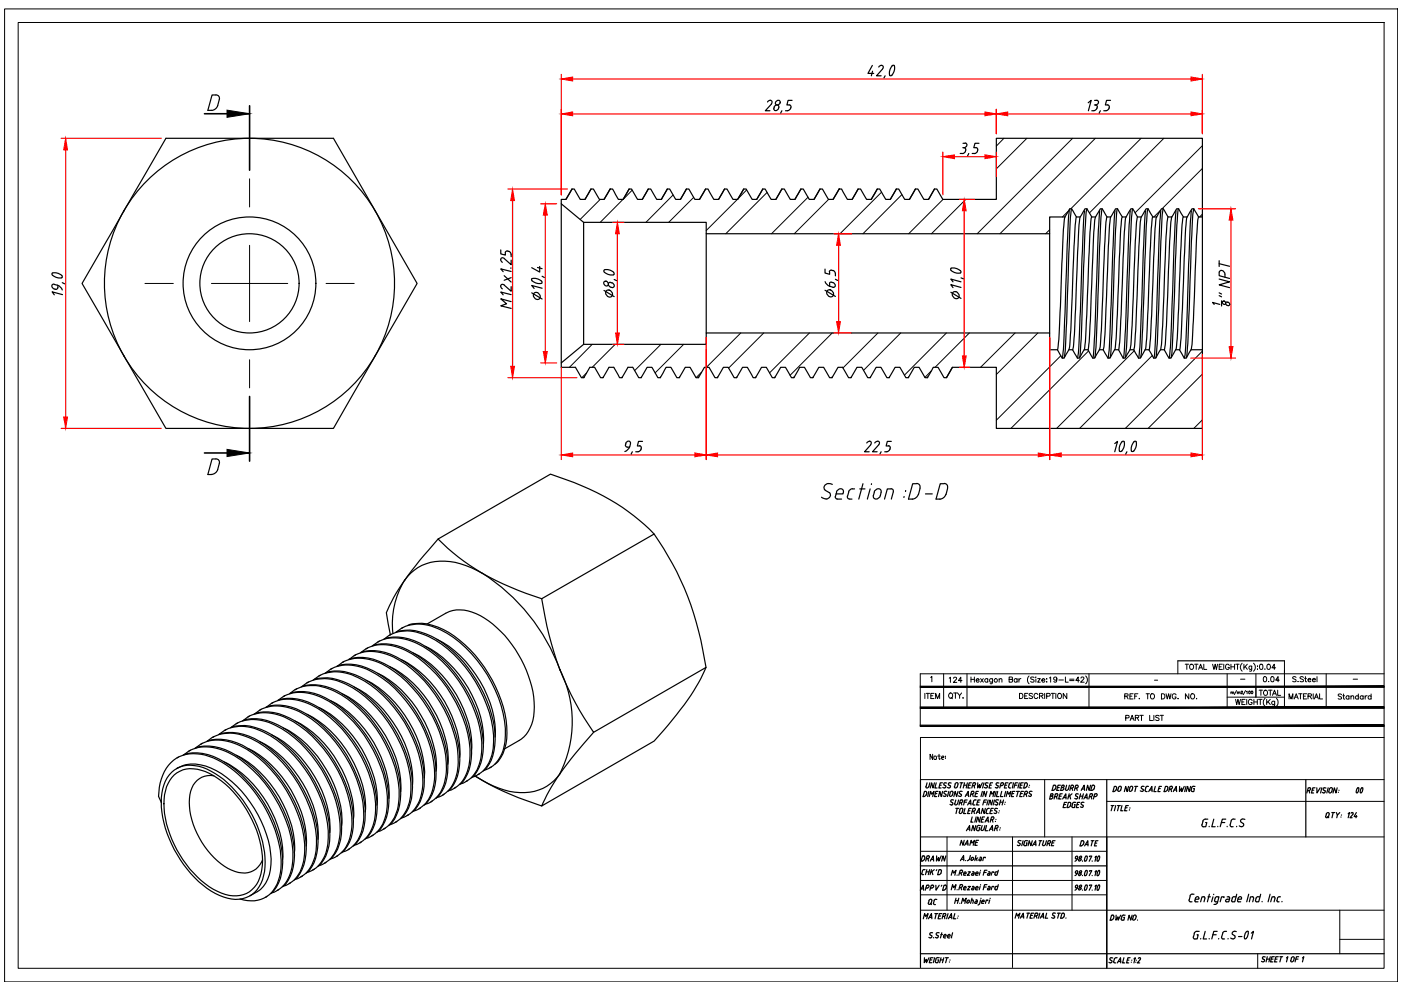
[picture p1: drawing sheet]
<svg xmlns="http://www.w3.org/2000/svg" width="297mm" height="210mm" viewBox="0 0 297 210" stroke-linecap="round" stroke-linejoin="round" font-family="sans-serif">
<defs><g id="words">
<text font-size="4.4" x="200.4" y="146.1">124</text>
<g font-size="4">
<text x="194.4" y="183.8">DRAWN</text>
<text x="202.5" y="180.6">NAME</text>
<text x="195.8" y="193">QC</text>
</g>
<g font-size="2.6">
<text x="243.8" y="145.3">-</text>
<text x="262.1" y="145.3">-</text>
<text x="286.1" y="145.3">-</text>
</g>
</g></defs>
<!-- layer: 0 -->
<g fill="none" stroke="#000" stroke-width=".21">
<path d="M1 1.9h295.3v206.3h-295.3zM3.9 4.8h289.6v200.5h-289.6zM52.9 37.9v6M212.9 29.3l-1.7 1.7M217.7 29.3l-6.5 6.5M227.4 29.3l-20.2 20.3M232.2 29.3l-20.2 20.3M241.9 29.3l-14.9 15M246.8 29.3l-15.8 15.9M254.9 35.7l-8.5 8.6M254.9 30.9l-14.2 14.2M52.9 52v16.2"/>
<path d="M127.3 42.3l-4.3 4.2M129.5 40.1l-.3 .2M132.1 42.3l-4.8 4.8M134 40.3l-1.8 1.9M142.7 41.3l-5.8 5.8M147.1 41.9l-5.3 5.2M156.3 42.3l-6.6 6.6M158.3 40.3l-1.8 1.8M162.6 40.8l-8.7 8.8M171.3 41.8l-7.7 7.8M175.7 42.3l-7.3 7.3M186.9 40.8l-8.8 8.8"/>
<path d="M191.2 41.3l-8.2 8.3M199.9 42.3l-7.2 7.3M204.8 42.3l-7.3 7.3M222.5 48.7l-.8 .9M226.5 44.7l-1.2 1.3M246 44.6l-1.4 1.4M254.9 45.4l-.6 .6M30.7 60.1h6M44.8 60.1h16.2M52.9 76.3v5.9M69.1 60.1h6M124.4 79.1l-1 1"/>
<path d="M125.6 73l-4.9 4.9M130.4 73l-4.8 4.9M140.1 73l-5.5 5.6M144.9 73l-6 6.1M148.7 78.9l-1.1 1.2M157.1 70.6l-7.3 7.3M161.9 70.6l-7.4 7.4M171.6 70.6l-8.4 8.5M176.4 70.6l-8.9 9M186.1 70.6l-7.4 7.4M191 70.6l-7.9 7.9M197.4 78.7l-1.3 1.3"/>
<path d="M200.7 70.6l-8.9 8.9M205.5 70.6l-7.3 7.3M215.2 70.6l-7.3 7.3M220 70.6l-8.8 8.8M224.9 75.4l-13.7 13.7M230.8 74.4l-16.5 16.4M240.5 74.4l-16.5 16.4M244.3 75.4l-15.4 15.4M254.9 74.5l-16.3 16.3M254.9 79.3l-11.5 11.5M254.9 89l-1.8 1.8M197.7 159.9v1.1l-.5-1.1v1.1"/>
<path d="M199.1 159.9v1l.1 .1 .1-.1M293.5 156.4h-98.3v8.9h98.3M195.2 177.4h98.3M198.1 160.3h.3l.1 .2-.1 .5h-.3l-.1-.1zM198.8 160.3h.5M199.6 160.6h.4l.2-.1-.2-.2-.4 .2v.4l.4 .1M200.4 160.3v.2M200.4 160.6v.3M200.8 177.4v15.6M214.7 177.4v27.7M221.5 165.3v12.1M227.3 177.4v15.6"/>
<path d="M234.7 169.9h58.8M195.2 193h98.3M195.2 189.7h39.5M195.2 186.7h39.5M195.2 180.5h39.5M284.1 193v9.2M284.1 199.2h9.4M266.7 202.2v3.1"/>
</g>
<g fill="none" stroke="#000" stroke-width=".25">
<path d="M185 13.9l-1 1.7h1.3M185 15.1l-.3 1M186.3 14.2l.2-.2a.45 .45 0 0 1 .6-.1 .45 .45 0 0 1 0 .7l-1.3 1.5h1M187.7 16.1l-.3 .4M189.1 15.9l-.3 .2-.2-.2M189.1 14l-.4 .7-.1 1.2M189.6 14v1.2l-.5 .7M189.6 14l-.2-.2-.3 .2M45.8 20.1h-.8l-.9 3.3h.8M45.8 20.1a.73 .73 0 0 1 .7 1M46.2 22.4a1.46 1.46 0 0 1-1.3 1M46.5 21.2l-.4 1.2"/>
<path d="M52.9 29.3a30.8 30.8 0 0 1 30.8 30.8 30.8 30.8 0 0 1-30.8 30.7M52.9 29.3a30.8 30.8 0 0 0-30.8 30.8 30.8 30.8 0 0 0 30.8 30.7M52.9 29.3h17.8l17.7 30.8-17.7 30.7h-17.8M52.9 29.3h-17.7l-17.8 30.8 17.8 30.7h17.7M162.7 21.6l.2-.2a.45 .45 0 0 1 .7-.1 .45 .45 0 0 1-.1 .7M163.6 22l-1.3 1.5h.9M164.1 22.7a.57 .57 0 0 1 .4-.4 .57 .57 0 0 1 .6 .2v.2M164.2 22.8l-.1 .2M164.5 21.5l.5-.2a.49 .49 0 0 1 .2 .8 .49 .49 0 0 1-.8-.3zM165.1 22.8a.61 .61 0 0 1-.3 .6 .61 .61 0 0 1-.7-.2v-.3M165.8 23.5l-.3 .4M166.5 23.5h.5"/>
<path d="M167.6 23l-.3 .4-.3 .1M167.9 21.3h-.8l-.3 1 .5-.1a.45 .45 0 0 1 .3 .8M204.2 30.4h.4M204.4 31.3l.3 .2v.3a.72 .72 0 0 1-.6 .8l-.5-.1M204.6 30.3l.3 .1a.61 .61 0 0 1-.1 .7 .61 .61 0 0 1-.7 .2M205.4 32.5l-.3 .5M206.9 31.3l.4 .2-.1 .6M207.2 32.1a.84 .84 0 0 1-1.1 .4M207.6 30.4h-.9l-.2 .9h.4M230.7 21.8l.7-.5-.6 2.2M231.5 23.5h.4M232 22.3h.3"/>
<path d="M232.1 21.3h.7a.57 .57 0 0 1 0 .7 .57 .57 0 0 1-.5 .3M232.3 22.2a.45 .45 0 0 1 .3 .8M232.6 23l-.4 .4-.3 .1M233.3 23.5l-.3 .4M234 23.5h.5M235.5 21.3h-.9l-.2 1h.6a.73 .73 0 0 1-.5 1.2M11 58a1.8 1.8 0 0 1 2.2 .7v.1a1.85 1.85 0 0 1-2.2-.7zM13.2 59.9l.5 .3M106.2 53v.8l.9 .3v-.5M106.9 58.4l1.5 1.4M106.9 54.8a.45 .45 0 0 0-.7 0 .45 .45 0 0 0 .1 .7l.2 .1M106.9 54.8l1.5 1.3v-1"/>
<path d="M107.8 53.3l.5 .3v.3M107.9 53.3l-.5-.1-.3 .4M108.2 56.8h.2M108.4 57.6l-2.2-.6 .5 .6M108.4 58.9l-1.5 .5M108.4 53.9v.5M114 56.7l.9 .3M114.4 56.5v1.2l-1.7-.9M114.9 58.6l.5 .2M119 42.3h1l1.3-2.2h.5l1.2 2.2h1l1.3-2.2h.5l1.3 2.2h1l1.3-2.2h.5l1.2 2.2h1l1.3-2.2h.5l1.3 2.2h1l1.3-2.2h.5l1.2 2.2h1.1l1.2-2.2h.5l1.3 2.2h1l1.2-2.2h.6l1.2 2.2h1l1.3-2.2h.5l1.2 2.2h1.1l1.2-2.2h.5l1.3 2.2h1l1.3-2.2h.5l1.3 2.2h.9l1.3-2.2h.5l1.3 2.2h1l1.3-2.2h.5l1.3 2.2h1l1.2-2.2h.5l1.3 2.2h1l1.3-2.2h.5l1.2 2.2h1.1l1.2-2.2h.5l1.3 2.2h1l1.2-2.2h.6l1.2 2.2h1l1.3-2.2h.5l1.3 2.2h1l1.2-2.2h.5l1.3 2.2h1l1.3-2.2h.5l1.3 2.2h1l1.2-2.2h.5l1.3 2.2h11.3v-13h43.7v16.7h-.8l-1-1.7h-.4l-1 1.7h-.8l-1-1.7h-.4l-1 1.7h-.8l-1.1-1.7h-.3l-1.1 1.7h-.8l-1-1.7h-.4l-1 1.7h-.8l-1-1.7h-.4l-1 1.7h-.8l-1.1-1.7h-.4l-1 1.7h-.8l-1-1.7h-.4l-1 1.7h-.8l-1-1.7h-.5l-1 1.7h-.8l-1-1.7h-.4l-1 1.7h-3.3v3.6h-72.8v-2.5h-26l-4.7-3.9zM119 43.2v33.7M121.2 40.1l-1.2 2.2"/>
<path d="M121.3 40.1l-.1 .1M123.7 47.1v25.9M125.3 40.1l-1.3 2.2M125.3 40.1v.1M128.1 59.8a.52 .52 0 0 1 .8 .1 .52 .52 0 0 1-.4 .7 .63 .63 0 0 1-.4-.8zM128.1 57.2l-.1 .3a1.89 1.89 0 0 0 2.1 .8M128.2 57.2l1.1 .1 .8 .4M129.3 40.1l-1.2 2.2M129.4 40.1l-.1 .1M129.5 59.9l-.5 .1a.68 .68 0 0 0 .8 .9M129.5 59.9a.59 .59 0 0 1 .6 .4 .59 .59 0 0 1-.1 .7h-.3M130.1 57.8l.1 .2-.1 .3"/>
<path d="M130.2 59.3l.5 .2M133.4 40.1l-1.3 2.2M133.4 40.1v.1M137.4 40.1l-1.2 2.2M137.5 40.1l-.1 .1M141.5 40.1l-1.3 2.2M141.5 40.1v.1M145.5 40.1l-1.2 2.2M145.5 40.1v.1M149.6 40.1l-1.3 2.2M149.6 40.1v.1M149.7 49.6v21"/>
<path d="M153.6 40.1l-1.2 2.2M153.6 40.1v.1M157.6 40.1l-1.2 2.2M157.7 40.1l-.1 .1M161.7 40.1l-1.3 2.2M161.7 40.1v.1M165.7 40.1l-1.2 2.2M165.8 40.1l-.1 .1M169.8 40.1l-1.3 2.2M169.8 40.1v.1M173.8 40.1l-1.2 2.2M173.9 40.1l-.1 .1"/>
<path d="M174.9 57.1v.8l1 .3v-.5M174.9 59.7l.4 .6 .6 .4M176.6 59.9a.57 .57 0 0 1 .4 .4 .57 .57 0 0 1-.2 .6l-.9-.2M176.6 57.3l.4 .4 .1 .3M176.6 59.9h-.6l-.1 .3M176.6 57.4l-.5-.1-.3 .4M177.1 59.2l.5 .3M177.1 58v.5M177.9 40.1l-1.3 2.2M177.9 40.1v.1M181.9 40.1l-1.2 2.2M181.9 40.1v.1"/>
<path d="M186 40.1l-1.3 2.2M186 40.1v.1M190 40.1l-1.2 2.2M190 40.1v.1M194.1 40.1l-1.3 2.2M194.1 40.1v.1M198.1 40.1l-1.2 2.2M198.1 40.1v.1M201.7 57.4l.7 .4 1.2 .1M201.7 56.9h1.1l.8 .5M201.7 56.9l-.1 .2 .1 .3M202.1 59.8l-.5-.6 2.2 .6"/>
<path d="M203.6 57.4l.1 .3-.1 .2M203.8 58.9l.5 .2M222.5 49.6v21M225.7 46.2a290.7 290.7 0 0 0-1 20l-.2 5.8-.3 2.2M225.8 46v.1M226.8 44.3l-.1 .1a475.3 475.3 0 0 0-1 24.7l-.2 5-.3 1.8M227.2 44.3v.1a481 481 0 0 0-1.1 25.2l-.3 4.8-.2 1.4M228.2 46v.1a310.7 310.7 0 0 0-1.1 21.8l-.3 5.2-.2 1.1M229 46v.1a420.9 420.9 0 0 0-1.2 23.9l-.2 3.6-.2 .6M230 44.7a320.2 320.2 0 0 0-.9 21.3l-.4 8.3-.3 1.6M230.5 44.3l-.1 .3a518.8 518.8 0 0 0-1.1 26.2l-.4 5M231.5 46l-.4 3.2-.2 4.3a303.1 303.1 0 0 1-1 20.6v.1"/>
<path d="M232.3 46l-.1 .3a328 328 0 0 0-1 21.6l-.3 4.6-.2 1.7M233.2 44.7a302 302 0 0 0-.9 19.9l-.2 6.3-.4 5M233.7 44.3l-.1 .1a310.9 310.9 0 0 0-.9 21.2l-.3 8.1-.3 2.1M234.7 46v.1a310.7 310.7 0 0 0-1.1 21.8l-.3 5.2-.2 1.1M235.5 46v.1a310.7 310.7 0 0 0-1.1 21.8l-.3 5.2-.2 1.1M236.4 44.7a347.4 347.4 0 0 0-.9 21.3l-.3 7.6-.3 2.3M236.9 44.3l-.2 1.7-.4 7.7a312 312 0 0 1-.9 22l-.1 .1M238 46l-.4 2.4-.2 5.1a303.1 303.1 0 0 1-1 20.6l-.1 .1M238.8 46l-.4 3.2-.2 4.3a303.1 303.1 0 0 1-1 20.6v.1M239.6 44.7a418 418 0 0 0-.9 23.9l-.4 6.3-.2 1M240.2 44.3l-.1 .1a480.3 480.3 0 0 0-1.1 25.3l-.4 6.1M241.2 46l-.1 .3a328 328 0 0 0-1 21.6l-.3 5.2-.2 1.1"/>
<path d="M242 46l-.1 .1a310.7 310.7 0 0 0-1 21.8l-.3 5.2-.2 1.1M242.9 44.7a347.4 347.4 0 0 0-.9 21.3l-.3 7.6-.3 2.3M243.4 44.3l-.4 3.4-.2 6a289 289 0 0 1-1 22.1M244.4 46l-.1 .1a420.9 420.9 0 0 0-1.1 23.9l-.2 3.6-.2 .6M245.2 46l-.3 2.4-.2 5.1a303.1 303.1 0 0 1-1 20.6l-.1 .1M246.1 44.7a418 418 0 0 0-.9 23.9l-.4 6.3-.2 1M246.6 44.3v.1a352.8 352.8 0 0 0-1 22.6l-.2 5.8-.3 3M247.7 46l-.1 .3a328 328 0 0 0-1.1 21.6l-.2 5.2-.3 1.1M248.5 46l-.1 .3a328 328 0 0 0-1 21.6l-.3 5.2-.3 1.1M249.3 44.7l-.5 10a297.3 297.3 0 0 1-.9 21.1v.1M249.9 44.3l-.1 .1a310.9 310.9 0 0 0-.9 21.2l-.4 8.1-.2 2.1M250.9 46l-.1 .1a420.9 420.9 0 0 0-1.1 23.9l-.3 3.6-.1 .6"/>
<path d="M251.7 46l-.3 2.4-.2 5.1a303.1 303.1 0 0 1-1.1 20.6v.1M252.6 44.7a395.8 395.8 0 0 0-.9 22.6l-.4 7-.2 1.6M253.1 44.3v.1a352.8 352.8 0 0 0-1 22.6l-.3 5.8-.3 3M254.1 46l-.1 .3a328 328 0 0 0-1 21.6l-.3 5.2-.2 1.1M254.9 46v28.2M258.5 59.2l2.2 .6-2.2 .6 2.2 .6M258.5 57.9v.5l2.2 .6M258.5 55.9l2.2 .6M258.5 55.3v1.2M258.5 57.8a.63 .63 0 0 1 .8-.4 .63 .63 0 0 1 .4 .7v.7M11.5 60.3h-.3a.63 .63 0 0 0 .1 .9 .63 .63 0 0 0 1-.2M11.5 60.3a1.82 1.82 0 0 1 1.7 1.2"/>
<path d="M12.3 60.5v.5M13.3 62.5l-2.3-.6 .5 .6M106.2 60.7l.3 .5M106.9 60.4l-.5-.1-.2 .4M106.9 60.5l1.5 1.3v-1M108.4 64l-2.2-.6 1.2 1-1.2 .4 2.2 .6M108.4 62.5l-2.2-.6 .5 .6M112.7 62.1l2.2 1.3M113.3 62.1a.8 .8 0 0 1 1.1 .3 .8 .8 0 0 1-.3 1.1 .87 .87 0 0 1-.9-.4 .87 .87 0 0 1 .1-1zM114.8 60.1l-1.2-.1a.87 .87 0 0 1-.9-.9 1.88 1.88 0 0 1 2.2 .8l-.1 .2M114.9 61.1l-2.2-.6 .5 .7M119 76.9l4.7-3.9h26v-2.4h72.8v3.6h1.7l1 1.7h.4l1-1.7h.8l1 1.7h.5l1-1.7h.8l1 1.7h.4l1-1.7h.8l1 1.7h.4l1-1.7h.9l.9 1.7h.4l1.1-1.7h.8l1 1.7h.4l1-1.7h.8l1 1.7h.4l1-1.7h.8l1.1 1.7h.3l1.1-1.7h.8l1 1.7h.4l1-1.7h2.4v16.6h-43.7v-12.9h-9.3l-1.2 2.2h-.5l-1.3-2.2h-1l-1.3 2.2h-.5l-1.2-2.2h-1.1l-1.2 2.2h-.5l-1.3-2.2h-1l-1.3 2.2h-.5l-1.2-2.2h-1l-1.3 2.2h-.5l-1.3-2.2h-1l-1.3 2.2h-.5l-1.3-2.2h-.9l-1.3 2.2h-.5l-1.3-2.2h-1l-1.3 2.2h-.5l-1.2-2.2h-1.1l-1.2 2.2h-.5l-1.3-2.2h-1l-1.2 2.2h-.6l-1.2-2.2h-1l-1.3 2.2h-.5l-1.2-2.2h-1.1l-1.2 2.2h-.5l-1.3-2.2h-1l-1.3 2.2h-.5l-1.3-2.2h-.9l-1.3 2.2h-.5l-1.3-2.2h-1l-1.3 2.2h-.5l-1.3-2.2h-1l-1.2 2.2h-.5l-1.3-2.2h-1l-1.3 2.2h-.5l-1.2-2.2h-1.1l-1.2 2.2h-.5l-1.3-2.2h-1l-1.3 2.2h-.5l-1.2-2.2h-1l-1.3 2.2h-.5l-1.3-2.2h-3z"/>
<path d="M123.9 79.9l-.1 .2M127.9 79.9l-.1 .2M128.1 61.6l2.1 1.3M128.6 61.6a.8 .8 0 0 1 1.1 .3 .8 .8 0 0 1-.3 1.1 .87 .87 0 0 1-.8-.5 .87 .87 0 0 1 0-.9zM132 79.9l-.1 .2M136 79.9l-.1 .2M140 79.9v.2M144.1 79.9l-.1 .2M148.1 79.9v.2M152.2 79.9l-.1 .2M156.3 79.9l-.1 .2M160.3 79.9l-.1 .2"/>
<path d="M164.3 79.9v.2M168.4 79.9l-.1 .2M172.4 79.9l-.1 .2M174.9 61.5l2.2 1.4M175.5 61.5a.8 .8 0 0 1 1.1 .4 .8 .8 0 0 1-.3 1 .87 .87 0 0 1-.9-.4 .87 .87 0 0 1 .1-1zM175.9 60.2v.5M176.4 79.9v.2M180.5 79.9l-.1 .2M184.6 79.9l-.1 .2M188.6 79.9l-.1 .2M192.7 79.9l-.1 .2M196.7 79.9l-.1 .2"/>
<path d="M200.7 80v.1M201.6 62l2.2 1.3M201.9 77.9l-1.2 2.1M202.1 61.9a.8 .8 0 0 1 1.1 .3 .8 .8 0 0 1-.3 1.1 .87 .87 0 0 1-.9-.4 .87 .87 0 0 1 .1-1zM203.8 60.9l-2.2-.5 .5 .6M257.4 64.5l-.3-.4 1.5 .4M258.5 62.7l.5 .2M258.5 62.1l.5 .2M259 63.8v1.1M260.2 64h-.2a.43 .43 0 0 0-.1 .6 .43 .43 0 0 0 .5 .2M260.2 64.1h.2M260.4 64.1a.4 .4 0 0 1 .3 .3 .4 .4 0 0 1-.2 .4h-.1"/>
<path d="M45.8 97.3h-.8l-.9 3.3h.8M45.8 97.3a.73 .73 0 0 1 .7 1M46.2 99.6a1.46 1.46 0 0 1-1.3 1M46.5 98.3l-.4 1.3M132.7 94a.57 .57 0 0 1 .4-.4 .57 .57 0 0 1 .6 .2l-.2 .9M132.7 94.1l-.1 .4 .4 .3M133 94.8h.5M133.5 94.7a1.56 1.56 0 0 1-1 1M134.1 95.8l-.3 .5M134.8 95.8h.5M135.6 94.5l.3 .3v.2M135.9 95.3l-.4 .4-.2 .1"/>
<path d="M136 95l-.1 .3M136.2 93.6h-.8l-.3 1h.5M184.3 93.5l.4 .3-.1 .5M184.3 93.6l-.5 .3M184.6 94.3l-1.3 1.5h1M186 93.6l-.5 .3M186.1 93.5l.3 .1v.5l-1.4 1.7h1M186.8 95.8l-.2 .5M187.6 95.8h.4M188.4 94.5l.3 .3v.2M188.7 95.3l-.4 .4-.3 .1M188.7 95v.3"/>
<path d="M189 93.6h-.9l-.2 1h.5M236.3 94.1l.6-.5-.6 2.2M237.9 93.7l-.6 1.2v.7l.3 .1a1.76 1.76 0 0 0 .8-2M238.4 93.7l-.3-.2-.2 .2M238.9 95.8l-.2 .5M240.4 93.7l-.5 1.2v.7l.2 .1a1.76 1.76 0 0 0 .8-2M240.9 93.7l-.2-.2-.3 .2M92.9 114.3l-3.9 4.5-3.2 4.2M138.7 113.2a46.5 46.5 0 0 0-18.6-11.5l-3.4-1.2-23.8 13.8a45.1 45.1 0 0 0 9.4 7.3M174.2 105.4l1 .4M175 104l.9 .5M175.8 104.4a.82 .82 0 0 1 .2 1 .82 .82 0 0 1-.9 .4"/>
<path d="M176.5 102.7a1.03 1.03 0 0 0-1.3-.1 1.03 1.03 0 0 0-.4 1.2l.2 .1M177.1 105.2l.2 .5 1.1 .1M178.8 104.4a.73 .73 0 0 0-.7-.8 .73 .73 0 0 0-.8 .7l-.2 1M178.8 104.4l-.1 .3h-1.5M180 104.3l-.3 .9a.49 .49 0 0 0 .4 .6h.5M180.7 103.6a.9 .9 0 0 0-.8 .7M180.8 103.7h.4M182.3 103.7h1.1M183 102.6l-.9 3.2M184.5 103.7l-.6 2.1M184.8 102.6l-.1 .1M186.8 104.4a.73 .73 0 0 0-.7-.8 .73 .73 0 0 0-.8 .7l-.1 .8"/>
<path d="M186.8 104.4a1.3 1.3 0 0 1-1.1 1.4 .57 .57 0 0 1-.5-.7M188.9 103.6a.49 .49 0 0 1 .5 .7M188.9 103.7h-.8l-.6 2.1M189.4 104.3l-.4 1.5M191.7 105.3l-.1 .2M192 104v.2M194.3 102.6h-.8l-.9 3.2h.9M194.3 102.5a.73 .73 0 0 1 .7 1l-.3 1.3M194.7 104.8a1.46 1.46 0 0 1-1.3 1M196.2 104.7h1.5M200.2 102.6h-.9l-.8 3.2h.8M200.2 102.5a.73 .73 0 0 1 .7 1l-.3 1.3"/>
<path d="M200.5 104.8a1.46 1.46 0 0 1-1.2 1M73.9 139.8a9.3 9.3 0 0 1 7.5 .9 26.8 26.8 0 0 1 13.6 21.9 8.3 8.3 0 0 1-2.5 6.7M74.1 139.8a8 8 0 0 1 8.7-.8 26 26 0 0 1 12.9 14.7 18.1 18.1 0 0 1 1.1 10.7 6.2 6.2 0 0 1-4.1 4.7M75.4 138.8l-.3 .2M76.4 138.4a9.8 9.8 0 0 1 8.7 1.5 27.3 27.3 0 0 1 12.4 21.2 8.4 8.4 0 0 1-2.5 6.7M76.6 138.3a8.1 8.1 0 0 1 8.7-.7 26 26 0 0 1 12.9 14.7 16.4 16.4 0 0 1 .9 11.2 6 6 0 0 1-3.9 4.1M77.9 137.4l-.3 .2M78.9 136.9a9.8 9.8 0 0 1 8.7 1.6 27.3 27.3 0 0 1 12.4 21.2 8.4 8.4 0 0 1-2.5 6.7M79.1 136.8a8.1 8.1 0 0 1 8.7-.7 26 26 0 0 1 12.9 14.8 16.4 16.4 0 0 1 .9 11.2 6 6 0 0 1-3.9 4.1M80.4 135.9l-.3 .2M81.4 135.5a9.8 9.8 0 0 1 8.7 1.5 27.7 27.7 0 0 1 12.3 20 9.8 9.8 0 0 1-2.1 7.7l-.4 .2M81.6 135.4a8.2 8.2 0 0 1 8.7-.7 26 26 0 0 1 12.9 14.7 16.4 16.4 0 0 1 .9 11.2 6 6 0 0 1-3.9 4.1"/>
<path d="M82.9 134.5l-.3 .2M83.9 134.1a9.1 9.1 0 0 1 7.6 .8 27.5 27.5 0 0 1 13.4 20.6 9.8 9.8 0 0 1-2.1 7.7l-.4 .3M84.1 134a7.9 7.9 0 0 1 8.7-.7 25.2 25.2 0 0 1 12.2 13 18.6 18.6 0 0 1 1.8 12.3 6.4 6.4 0 0 1-4.1 4.7M85.1 139.9a23.9 23.9 0 0 1 12.4 20.1v.6M85.4 133l-.3 .2M85.8 123a17.7 17.7 0 0 0-2.5 11.3M85.8 123a10 10 0 0 1 10.7-3.8l3.4 1.2a80.3 80.3 0 0 0 15 6.5M85.8 123a33.3 33.3 0 0 0-3.9 6.9l.9 4.7M86.4 132.6a8.5 8.5 0 0 1 6.4 .4 24.6 24.6 0 0 1 11.6 11.2 21.5 21.5 0 0 1 2.9 13.6 7 7 0 0 1-2.4 4.2M87.6 138.5a23.9 23.9 0 0 1 11.8 14.9 15.9 15.9 0 0 1 .5 5.8M90.1 137a23.9 23.9 0 0 1 11.8 15 17.4 17.4 0 0 1 .6 5.7M90.5 132.3l4-2.3a7.6 7.6 0 0 1 7.4 .5 24.3 24.3 0 0 1 11.4 19.4 7.9 7.9 0 0 1-3.2 7.1l-3.1 1.8"/>
<path d="M92.6 135.6a23.5 23.5 0 0 1 11.8 15 17.4 17.4 0 0 1 .6 5.7M102.2 121.5a41.2 41.2 0 0 1 16.5 20.5 24.4 24.4 0 0 1 0 22M114.9 126.9l23.8-13.7a63.2 63.2 0 0 1 11 28.3l-23.8 13.8a63.1 63.1 0 0 1-11-28.4zM40.4 159.1l-.4 .1M41.4 158.6a9.8 9.8 0 0 1 8.7 1.5 27.3 27.3 0 0 1 12.3 21.3 8.4 8.4 0 0 1-2.5 6.6M41.5 158.5a8.1 8.1 0 0 1 8.7-.7 26 26 0 0 1 12.9 14.7 16.4 16.4 0 0 1 1 11.3 6 6 0 0 1-4 4.1M42.9 157.6l-.4 .2M43.9 157.2a9.8 9.8 0 0 1 8.7 1.5 27.7 27.7 0 0 1 12.3 19.9 9.8 9.8 0 0 1-2.2 7.7l-.3 .3M44 157.1a8.2 8.2 0 0 1 8.7-.7 26 26 0 0 1 12.9 14.7 16.4 16.4 0 0 1 .9 11.2 6 6 0 0 1-3.8 4.1M45.4 156.2l-.4 .2M46.4 155.7a9.5 9.5 0 0 1 7.5 .9 27.5 27.5 0 0 1 13.5 20.6 9.8 9.8 0 0 1-2.2 7.7l-.3 .3M46.5 155.6a7.9 7.9 0 0 1 8.7-.7 25.2 25.2 0 0 1 12.2 13.1 18.6 18.6 0 0 1 1.9 12.2 6.4 6.4 0 0 1-4.1 4.8"/>
<path d="M47.9 154.7l-.3 .2M48.9 154.3a8.5 8.5 0 0 1 6.4 .3 24.6 24.6 0 0 1 11.5 11.2 21.5 21.5 0 0 1 2.9 13.6 7 7 0 0 1-2.3 4.3M49 154.2a8 8 0 0 1 8.7-.7 26.5 26.5 0 0 1 13.5 16.4 15.4 15.4 0 0 1 .4 9.5 5.9 5.9 0 0 1-4 4.1M50.4 153.3l-.3 .1M51.4 152.9a9 9 0 0 1 7.5 .8 27.2 27.2 0 0 1 13.5 20.6 9.3 9.3 0 0 1-2.5 8M51.6 152.8a7.6 7.6 0 0 1 8-1 25 25 0 0 1 12.9 13.3 20.3 20.3 0 0 1 1.9 11.6 6.3 6.3 0 0 1-4.3 5.4M52.6 158.7a23.9 23.9 0 0 1 11.7 15 17.4 17.4 0 0 1 .6 5.7M52.9 151.8l-.3 .2M53.9 151.4a9.3 9.3 0 0 1 7.5 .9 27.2 27.2 0 0 1 13.1 17.8 12.8 12.8 0 0 1-.9 9.3l-1.2 1.4M54.1 151.3a7.6 7.6 0 0 1 8-1 25 25 0 0 1 12.9 13.3 19.4 19.4 0 0 1 1.9 11.7 6.3 6.3 0 0 1-4.3 5.3M55.1 157.3a23.5 23.5 0 0 1 11.7 14.9 17.4 17.4 0 0 1 .6 5.8M55.4 150.4l-.3 .2"/>
<path d="M56.4 149.9a9.3 9.3 0 0 1 7.5 .9 26.8 26.8 0 0 1 12.3 15 15.8 15.8 0 0 1 .4 11.3 6.1 6.1 0 0 1-1.7 2.3M56.6 149.9a8 8 0 0 1 8.6-.8 26 26 0 0 1 12.9 14.8 17.2 17.2 0 0 1 1.1 10.6 6.2 6.2 0 0 1-4.1 4.7M57.6 155.8a23.5 23.5 0 0 1 11.7 15 17.2 17.2 0 0 1 .6 5.7M57.9 149l-.3 .1M58.9 148.5a9.8 9.8 0 0 1 8.7 1.5 27.3 27.3 0 0 1 12.4 21.3 8.4 8.4 0 0 1-2.6 6.6M59.1 148.4a8.1 8.1 0 0 1 8.6-.7 26 26 0 0 1 12.9 14.7 16.4 16.4 0 0 1 1 11.2 6 6 0 0 1-4 4.1M60.1 154.4a21.9 21.9 0 0 1 10 10.3 18.9 18.9 0 0 1 2.3 10.4M60.4 147.5l-.3 .2M61.4 147.1a9.8 9.8 0 0 1 8.7 1.5 27.3 27.3 0 0 1 12.4 21.2 8.4 8.4 0 0 1-2.6 6.7M61.6 147a8.2 8.2 0 0 1 8.6-.8 26 26 0 0 1 12.9 14.8 16.4 16.4 0 0 1 1 11.2 6 6 0 0 1-4 4.1M62.6 152.9a23.8 23.8 0 0 1 12.4 20.1l-.1 .6M62.9 146l-.3 .2"/>
<path d="M63.9 145.6a10.8 10.8 0 0 1 9.9 2.3 28 28 0 0 1 11.1 19.2 9.8 9.8 0 0 1-2.1 7.7l-.4 .2M64.1 145.5a8.4 8.4 0 0 1 9.3-.4 27.2 27.2 0 0 1 13.3 17.7 12.4 12.4 0 0 1-.8 9.5l-.3 .5a5.6 5.6 0 0 1-2.9 2.1M65.1 151.5a23.9 23.9 0 0 1 12.4 20l-.1 .7M65.4 144.6l-.3 .2M66.4 144.2a8.5 8.5 0 0 1 6.4 .3 24.4 24.4 0 0 1 11.5 11.2 21.6 21.6 0 0 1 2.9 13.6 7 7 0 0 1-2.3 4.3M66.5 144.1a7.9 7.9 0 0 1 8.7-.7 25.2 25.2 0 0 1 12.3 13 18.6 18.6 0 0 1 1.8 12.3 6.4 6.4 0 0 1-4.1 4.7M67.6 150a23.9 23.9 0 0 1 11.8 15 15.9 15.9 0 0 1 .5 5.7M67.9 143.2l-.3 .1M68.9 142.7a8 8 0 0 1 6.4 .4 24.6 24.6 0 0 1 11.5 11.2 21.5 21.5 0 0 1 2.9 13.6 7 7 0 0 1-2.3 4.3M69.1 142.6a8 8 0 0 1 8.7-.7 26.8 26.8 0 0 1 13.4 16.4 15.4 15.4 0 0 1 .4 9.5 5.9 5.9 0 0 1-3.9 4.2M70.1 148.6a23.9 23.9 0 0 1 11.8 15 17.4 17.4 0 0 1 .6 5.7M70.4 141.7l-.3 .2"/>
<path d="M71.4 141.3a9.3 9.3 0 0 1 7.6 .8 27.2 27.2 0 0 1 13.4 20.7 9.1 9.1 0 0 1-2.4 7.9M71.6 141.2a7.6 7.6 0 0 1 8-1 25 25 0 0 1 12.9 13.3 19.4 19.4 0 0 1 1.9 11.7 6.3 6.3 0 0 1-4.2 5.3M72.6 147.1a23.9 23.9 0 0 1 11.8 15 17.4 17.4 0 0 1 .6 5.7M72.9 140.3l-.3 .1M75.1 145.7a23.5 23.5 0 0 1 11.8 15 17.2 17.2 0 0 1 .6 5.7M77.6 144.3a22.7 22.7 0 0 1 10.7 11.9 19.4 19.4 0 0 1 1.7 8.8M80.1 142.8a23.8 23.8 0 0 1 12.4 20.1v.6M82.6 141.3a23.8 23.8 0 0 1 12.4 20.1v.6M125.9 155.3l-3.9 4.5-3.3 4.2M149.7 141.5a46.4 46.4 0 0 1-8 12.2l-3 3.4-23.8 13.8a37.5 37.5 0 0 1 3.8-6.9M249.7 140.1h22.6M34.2 170.1l-.6-1.2a9 9 0 0 1 4.4-8.5 9.8 9.8 0 0 1 9 1.2 27.4 27.4 0 0 1 12.6 20.7 9.2 9.2 0 0 1-2.5 7.4 6.4 6.4 0 0 1-6.2 .9"/>
<path d="M36.4 163.7a6.2 6.2 0 0 1 6.6-1 21.6 21.6 0 0 1 11 11.2 17.7 17.7 0 0 1 1.7 12.6 6 6 0 0 1-8.3 3.7 19.5 19.5 0 0 1-9.8-9 20.8 20.8 0 0 1-3.3-13.1 7.3 7.3 0 0 1 2.1-4.4zM37 164.3a6 6 0 0 1 6.5-.7 21 21 0 0 1 10.4 11.3 16.3 16.3 0 0 1 1.2 11.2 5.5 5.5 0 0 1-7.3 3.5 18.4 18.4 0 0 1-9.7-8.3 19.7 19.7 0 0 1-3.2-12.8 7.5 7.5 0 0 1 2.1-4.2zM37.4 163a6.9 6.9 0 0 1 6.2-.6 21.2 21.2 0 0 1 11.1 10.3 18 18 0 0 1 2.4 12.7 6.5 6.5 0 0 1-4.1 4.5M37.8 160.5l-.3 .2M38.9 160a9.8 9.8 0 0 1 8.7 1.6 27.3 27.3 0 0 1 12.3 21.2 8.4 8.4 0 0 1-2.5 6.7M39 160a8 8 0 0 1 8.7-.8 26 26 0 0 1 12.9 14.8 16.4 16.4 0 0 1 1 11.2 6 6 0 0 1-4 4.1M45.3 164.5a4.3 4.3 0 0 0-5 4 16.6 16.6 0 0 0 5.1 13.3 8.8 8.8 0 0 0 7.2 3.2 4.1 4.1 0 0 0 3.1-2.7M47.6 161.6a23.9 23.9 0 0 1 12.4 20l-.1 .7M50.1 160.1a23.9 23.9 0 0 1 11.7 15 15.9 15.9 0 0 1 .6 5.7M74.1 179.9l-.3 .3M76.6 178.5l-.3 .2M79.1 177.1l-.3 .1"/>
<path d="M81.7 175.6l-.4 .2M84.2 174.2l-.4 .2M86.7 172.7l-.4 .2M89.2 171.3l-.3 .2M91.7 169.8l-.3 .2M94.1 168.4l-.2 .2M96.6 166.9l-.2 .2M99.1 165.5l-.3 .2M100.7 164.5a60.6 60.6 0 0 0 14.2 6.4M101.7 164.1l-.4 .1M104.2 162.6l-.4 .2M118.7 164a10 10 0 0 1-10.7 3.8l-3.4-1.1-3.8-2.2"/>
<path d="M195.2 165.3v39.8M196.2 167.8l.3 .2-.1 .6M196.3 167.8h-.3l-.3 1.1 .4-.1 .2-.3M196.6 166l-.3 .8M196.9 167.8l-.2 1.1M197 168.9l.3-1.1 .2 .6 .5-.6-.3 1.1M197.1 166l-.3 .9-.4 .1-.1-.2M198.1 166l-.3 1.1-.3-1.1-.3 1.1M198.3 168.3h.3M198.5 166l-.3 1.1h.5M198.9 167.8h-.5l-.3 1.1h.5M199.2 166.5h.4"/>
<path d="M199.8 166h-.5l-.2 1.1h.4M199.9 167.8l-.3 1.1-.3-1.1-.3 1.1M199.9 166.9l.3 .2M199.9 168.7l.4 .1M200.2 168.3l.3 .1M200.5 166.6v.3l-.3 .2M200.5 168.4l.1 .3-.3 .2M200.7 166h-.5l-.1 .1 .1 .3 .3 .2M200.7 167.8h-.1a.35 .35 0 0 0-.5 .3l.1 .1M201.2 167.8l-.3 1.1M201.4 168.1l.3-.3 .4 .1-.2 .7-.4 .3-.2-.2 .2-.6M201.4 166.6v.4l-.5-.1"/>
<path d="M201.7 166h-.5l-.1 .1 .1 .3 .3 .2M202.2 169.6h-.5l-.1 .1 .1 .3 .3 .2v.3a.35 .35 0 0 1-.6 0M202.5 166.3l.2-.3 .4 .1-.1 .7-.4 .3-.2-.2 .1-.6M202.6 169.6l-.2 .8M202.6 171.4h.7M202.9 171.4l-.2 1.1M203.1 167.8l-.3 1.1-.3-1.1-.3 1.1M203.2 168.7l.3 .1M203.2 169.6l-.3 .9-.4 .1-.1-.2M203.5 171.7l.2-.3h.3v.8M203.5 166h.7M203.5 171.7l-.1 .5"/>
<path d="M203.8 168.4v.3l-.3 .2M203.8 170.2l.1 .5M203.9 166l-.3 1.1M203.9 169.6l.2 .1-.1 .3-.5 .2M203.9 169.6h-.3l-.3 1.1M204 172.2l-.4 .3-.2-.3M204 167.8h-.1a.35 .35 0 0 0-.5 .3l.4 .3M204.4 166.5h.6M204.4 170.1h.5M204.5 166l-.3 1.1M204.6 171.4l-.3 1.1h.5M204.6 168.9l.7-1.1 .1 1.1"/>
<path d="M204.8 168.6h.5M204.9 176.1l.7-1.1v1.1M205.1 169.6h-.5l-.3 1.1M205.1 166l-.2 1.1M205.1 175.8h.5M205.1 170.7l.7-1.1 .1 1.1M205.3 170.4h.5M205.3 171.9h.4M205.4 166.5h.3M205.8 168.4h.4l.1 .5M205.9 171.4h-.5l-.3 1.1h.5M206 166h-.5l-.3 1.1h.5"/>
<path d="M206.1 173.2l-.3 1.1h.5M206.1 172h.3M206.2 166.6l.6-.2v-.4h-.5l-.3 1.1M206.3 170.4l.1 .3M206.3 167.8l.2 .3-.4 .3M206.3 167.8h-.3l-.3 1.1M206.5 170.7h.2M206.5 172l.1 .5M206.5 166.6l.1 .5M206.6 171.4l.2 .3-.4 .3M206.6 171.4h-.3l-.3 1.1M206.8 169.6h.2"/>
<path d="M206.8 169.6l-.3 .1-.2 .7M206.8 168.3h.4M206.9 175l-.3 1.1-.3-1.1-.3 1.1M207 172.5l.6-1.1 .1 1.1M207 173.2l-.3 1.1M207 175.8l.2 .3M207.1 172.2h.5M207.2 175.3l-.1 .5M207.2 170.1h.4M207.3 166v1.1l.4-.7v.7l.6-1.1M207.4 167.8h-.4l-.3 1.1h.5M207.5 175l-.4 .3"/>
<path d="M207.6 175.5h.1l-.1 .6h-.3M207.6 175h.3M207.8 169.6h-.5l-.2 1.1h.5M207.9 173.2l-.3 1.1-.3-1.1-.3 1.1M208.2 173.7h.3M208.2 175l-.2 .8M208.3 167.8l-.3 1.1M208.5 170.1h.5M208.6 175.8l-.4 .3-.2-.3M208.6 166l-.3 1.1M208.7 173.2h-.4l-.3 1.1h.4M208.8 174.3l.7-1.1 .1 1.1"/>
<path d="M208.8 175l-.2 .8M208.9 171.4l-.2 1.1-.4-1.1-.3 1.1M209 174h.6M209 172.2l.2 .3M209.2 169.6h-.5l-.3 1.1M209.2 175l-.3 1.1h.5M209.3 167.8l-.3 1.1-.3-1.1-.3 1.1M209.3 166.6l-.1 .4-.5-.1M209.3 172.5h.2M209.5 166h-.5l-.1 .1 .1 .3 .3 .2M209.5 169.6l-.3 1.1M209.6 171.4h.2"/>
<path d="M209.6 171.4l-.3 .1-.2 .7M209.7 176.1l.7-1.1 .1 1.1M209.8 168.9l.3-1.1 .2 .6 .5-.6-.3 1.1M209.8 166.5h.4M209.9 175.8h.5M210 171.9h.4M210.1 173.8h.3l.1 .5M210.4 166h-.4l-.3 1.1h.4M210.5 169.6l-.3 1.1-.3-1.1-.3 1.1M210.5 173.2l.2 .3-.4 .3M210.5 173.2h-.3l-.3 1.1M210.6 171.4h-.5l-.3 1.1h.6"/>
<path d="M210.9 169.6l-.3 1.1M211 171.9l.3 .1M211.1 174.1l-.1 .1M211.2 173.7v.1M211.2 171.4l-.3 .2 .1 .2M211.2 170l.3 .2v.3a.35 .35 0 0 1-.6 0M211.2 167.8l-.3 1.1M211.2 171.4l.3 .1M211.3 172v.1a.35 .35 0 0 1-.2 .4 .35 .35 0 0 1-.4-.1M211.3 175.6l.1 .5M211.4 175l.2 .2-.1 .3-.6 .1M211.4 169.6l-.3 .1 .1 .3"/>
<path d="M211.4 175h-.3l-.3 1.1M211.5 169.6h.2M211.5 167.8l-.3 1.1h.6M211.6 166.6v.1a.35 .35 0 0 1-.2 .4 .35 .35 0 0 1-.4-.2M211.8 172.3v.1M211.8 166h-.5l-.1 .1 .1 .3 .3 .2M211.9 171.9h.1M212 175.9v.1M212 170.1h.6M212.1 166.6l.6-.2v-.4h-.4l-.3 1.1M212.1 175.5l-.1 .1M212.2 169.6l-.3 1.1"/>
<path d="M212.4 167.8l-.3 1.1h.5M212.8 169.6l-.3 1.1M213 170.5h.1M213.1 166.5h.3M213.1 170.1h.1M213.2 167.8l-.3 1.1M213.3 168.9l.3-1.1 .2 .6 .5-.6-.3 1.1M213.7 166h-.5l-.3 1.1h.5M214 167.1h.2M214.3 166l-.3 .1-.2 .7 .2 .2M214.3 166h.2M214.5 168.3h.4"/>
<path d="M214.9 166l-.3 1.1M215.1 166.5h.5M215.2 167.8h-.5l-.3 1.1h.5M215.5 167.8h.7M215.7 179.2l.3 .1M215.7 166h-.4l-.3 1.1M215.9 167.8l-.3 1.1M216 178.7l.2 .1M216.1 166l-.3 1.1M216.1 178.2l-.2 .2v.3M216.2 178.2l.3 .1M216.2 178.8l.1 .3-.3 .2"/>
<path d="M216.3 166.5h.4M216.4 168.3h.3M216.9 178.3l-.3 1M217 166h-.5l-.3 1.1h.5M217 167.8h-.5l-.3 1.1h.5M217 179l.3 .3M217.2 168.4h.3M217.2 178.5l-.1 .5M217.6 168.4l.1 .5M217.6 178.2l-.4 .3M217.6 178.7h.2l-.2 .6h-.3M217.6 178.3h.3"/>
<path d="M217.6 167.8l.2 .3-.4 .3M217.6 167.8h-.3l-.3 1.1M217.7 166.7l-.4 .3M217.8 166.3l-.1-.3h-.4l-.3 1.1h.3M217.8 166.3l-.1 .4M218 168.7l.4 .1M218.1 166.9h.1M218.3 166.5h.1M218.3 168.3l.3 .1M218.6 168.4l.1 .3-.3 .2M218.8 167.8h-.1a.35 .35 0 0 0-.5 .3l.1 .1M218.9 178.3l-.3 1-.4-1-.2 1"/>
<path d="M218.9 179.3l.7-1v1M219.1 179h.5M220.3 178.3h.6M220.6 178.3l-.3 1M221.3 178.3l-.2 .7M221.9 178.3l-.3 .9-.5 .1-.1-.3M222.4 178.8l.1 .5M222.5 178.2l.3 .2-.1 .3-.6 .1M222.5 178.3h-.2l-.3 1M222.7 168.8h.3M223.1 178.7h.3M223.1 168.3l.2 .2-.3 .3"/>
<path d="M223.1 168.3h-.3l-.3 1.1 .6-.2 .1-.3-.2-.1M223.6 168.9h.3M223.7 178.3h-.5l-.3 1h.5M223.7 167.2l-.4 .3M223.9 166.8l-.1-.3h-.4l-.3 1.1h.3M223.9 166.8l-.1 .4M224 168.9l.1 .5M224 168.3l.3 .3-.4 .3M224.1 168.3h-.3l-.3 1.1M224.2 167h.4M224.6 168.8h.4M224.8 166.5h-.5l-.3 1.1h.5"/>
<path d="M225 167h.3M225.2 166.5h.4l-.3 .4 .2 .4-.2 .2-.4 .1zM225.2 168.3h-.5l-.2 1.1h.5M225.3 169.4l.7-1.1v1.1M225.5 169.1h.5M225.6 170.6h.3M226.1 166.5l-.2 .8M226.2 170.1h-.5l-.3 1.1h.5M226.7 168.3l-.3 1.1M226.7 166.5l-.3 .9-.4 .1-.1-.2M226.8 168.7l.2 .7M226.9 170.9l-.4 .3"/>
<path d="M226.9 167.1l.6-.1v-.5h-.4l-.3 1.1M226.9 170.9l.1-.6-.5-.2-.3 1.1h.3M227.3 167.1l.1 .5M227.3 168.3l-.8 .7M227.8 170.1l-.3 .1-.2 .7M227.8 170.6h.2l-.2 .6h-.5l-.1-.3M227.8 170.1h.3M227.9 167.1h.3l.2 .5M228.3 170.6h.4M228.4 166.5l.2 .3-.4 .3M228.4 166.5h-.3l-.3 1.1M228.4 168.9l.1 .1a.35 .35 0 0 1-.2 .4 .35 .35 0 0 1-.4-.1"/>
<path d="M228.6 168.4l-.4-.1-.1 .2v.3l.3 .1M228.9 170.1h-.4l-.3 1.1h.4M229 168.8h.6M229.1 171l.3 .2M229.1 168.3l-.3 1.1M229.2 167.6l.7-1.1 .1 1.1M229.4 167.3h.5M229.5 170.1l-.3 .4 .4 .3M229.5 170.1h.3M229.6 170.7l.1 .3-.3 .2M229.7 179l-.4 .3M229.7 168.3l-.3 1.1"/>
<path d="M229.8 178.6l-.1-.3h-.4l-.3 1.1h.3M229.8 169.4l.6-1.1 .1 1.1M229.8 178.6l-.1 .4M230 179.4l.6-1.1 .1 1.1M230 169.1h.5M230.2 179.1h.5M231 168.9h.3M231.2 166.5l-.3 1.1-.3-1.1-.3 1.1M231.4 168.9l.1 .5M231.4 178.3h.5M231.4 168.3l.2 .3-.4 .3M231.4 168.3h-.3l-.3 1.1"/>
<path d="M231.6 178.3l-.2 1.1M231.9 167.2l-.4 .3M231.9 168.9h.3M232 167.2l.1-.6-.5-.1-.3 1.1h.3M232.2 178.8h.3M232.4 168.3l.2 .3-.4 .3M232.4 168.3h-.3l-.3 1.1M232.8 178.3h-.5l-.3 1.1h.5M234.7 165.3v40M235.6 170.8h.6M235.9 170.8l-.3 1.1M236.6 170.8l-.3 1.1"/>
<path d="M236.6 167.5l-.4 .3M236.7 167.1l-.1-.3-.3-.1-.3 1.1h.2M236.8 167.1l-.2 .4M236.9 170.8h.6M237.1 167l.2-.3 .4 .2-.1 .6-.4 .3-.2-.2 .2-.6M237.2 170.8l-.3 1.1M237.9 170.8l-.3 1.1h.5M238.6 171.3h.4M239.2 170.8h-.5l-.3 1.1h.5M239.3 166.7l-.3 1.1-.3-1.1-.3 1.1M239.5 171.7l-.1 .1M239.5 167l.3-.3 .4 .2-.2 .6-.4 .3-.2-.2 .2-.6"/>
<path d="M239.6 171.3v.1M240.6 166.7h.6M240.9 166.7l-.3 1.1M241.8 167.7l.3 .1M242.3 167.3l.1 .3-.3 .2M242.6 166.8l-.2-.1a.35 .35 0 0 0-.4 .4l.4 .3M243 167l-.2 .7 .4 .1M243.3 166.7l-.4 .3M243.3 166.7h.2M243.5 167.8l.7-1.1 .1 1.1M243.8 167.5h.5M244.9 166.7l-.3 1.1h.5"/>
<path d="M245.7 167.2h.3M246.3 166.7h-.5l-.3 1.1h.5M247.5 167.5l-.4 .3M247.5 167.5l.1-.6-.5-.2-.3 1.1h.3M247.9 167.3h.3M248.3 167.3l.1 .5M248.3 166.7l.3 .3-.4 .3M248.4 166.7h-.3l-.3 1.1M248.8 167.8l.6-1.1 .1 1.1M248.9 167.5h.5M250.1 166.7v1.1l.4-.7 .1 .7 .5-1.1M251.5 166.7l-.3 1.1"/>
<path d="M252.4 166.7l-.3 1.1-.3-1.1-.3 1.1M252.5 167.5l.3 .3M253 166.7l-.3 .2-.1 .6M253.1 167.2h.1l-.1 .6h-.3M253.1 166.7h.3M255.1 174.1l-.3 .7 .1 .4 .8 .1 .2-.9h-.3M255.6 173.7l-.6 .4M255.6 173.7h.5M256.4 175.2v.1M257.3 173.7l-.4 1.6h.7M258.2 175.2v.1M259 174.4h.7"/>
<path d="M259.9 173.7h-.7l-.5 1.6M260.2 175.2v.1M260.8 174.9l.1 .3 .6 .1M261 174.1l-.2 .8M261.5 173.6l-.5 .4M261.6 173.7h.3M262.2 175.2v.1M263.2 174.4l.4 .2a.48 .48 0 0 1-.2 .7 .48 .48 0 0 1-.7-.2M263.9 173.7a.5 .5 0 0 0-.6 0 .5 .5 0 0 0-.2 .6M276.9 165.3v12.1M277.2 167.6l.6-.1v-.5h-.4l-.3 1.1M277.6 167.6l.1 .5"/>
<path d="M278.2 167.5h.4M278.8 167h-.5l-.3 1.1h.5M279.2 167v1.1l.7-1.1M280.2 167l-.2 1.1M280.4 168l.3 .1M280.8 167l-.3 .4 .4 .3M280.9 167l.2 .1M280.9 167.6l.1 .3-.3 .2M281.2 172.6l-.1 .5M281.5 173.1l.2 .3M281.6 167l-.3 1.1M281.8 172.6l-.2-.3-.4 .3"/>
<path d="M281.8 172.6l-.3 .7h-.4v-.2M281.9 167.3l-.2 .7 .3 .1 .3-.1 .2-.7M282.4 172.3h.6M282.5 167.3l-.2-.3-.4 .3M282.7 172.3l-.3 1.1M283.3 172.3l.2 .5 .6-.5M283.5 167l-.2 1.1-.4-1.1-.3 1.1M283.5 172.8l-.1 .6M283.8 168h.1M283.9 167.5v.1M284.3 173.2v.1M284.4 172.8h.1"/>
<path d="M285.8 172.5l.3-.2-.3 1.1M286.7 172.3l-.3 .1M286.7 172.3l.2 .1-.1 .2M286.9 172.7l-.7 .7h.5M287.6 172.3l-.5 .8h.6M287.6 172.9l-.1 .5M287.8 168v.1a.61 .61 0 0 1-.3-.6 .61 .61 0 0 1 .5-.5l.1 .6-.3 .5M288.7 168l-.1 .1a.61 .61 0 0 1-.2-.6 .61 .61 0 0 1 .4-.5l.1 .6-.2 .5M56.6 190.1l-.3 .2M59.1 188.6l-.3 .2M61.6 187.2l-.3 .2M64.1 185.7l-.3 .2"/>
<path d="M66.6 184.3l-.3 .2M69.1 182.9l-.3 .1M71.6 181.4l-.3 .2M195.1 188.8l.6-1.1 .1 1.1M195.2 183.6h39.5M195.6 184.6l-.2 .7 .2 .1M195.6 185.4h.2M195.7 194.8l.3-1.1 .3 .6 .5-.6-.3 1.1M196.5 184.4l-.3 1M196.7 187.7l.3 .1-.1 .3-.6 .2M196.8 187.7h-.3l-.3 1.1M196.9 194.8l.6-1.1 .1 1.1"/>
<path d="M196.9 198.7l.4 .2M197 194.5h.5M197.1 184.4l-.3 1M197.4 197.7l-.3 .4 .4 .3M197.5 197.7l.2 .1M197.5 184.4l-.3 1M197.5 198.4l.1 .3-.3 .1M197.6 184.8l.2 .6M197.7 187.7l.2 .1v.3l-.6 .2M197.7 187.7h-.3l-.3 1.1M198 198.8v.1M198.3 198.7l.4 .2"/>
<path d="M198.4 187.7l.1 1.1 .6-1.1M198.5 193.7l-.3 1.1M198.6 198.2l.3 .3-.3 .3M198.8 197.7l-.3 .2 .1 .3M198.9 197.7l.2 .1M199.4 184.4h-.3l-.3 1h.4l.3-.3M199.5 198.1h.3M199.7 193.7h-.5l-.3 1.1h.5M199.7 187.7l-.1 .2M199.7 197.8l-.3 1.1M200 198.6l.2 .2M200.2 198.9h.3"/>
<path d="M200.2 194.3l.1 .5M200.3 193.7h-.3l-.3 1.1M200.4 187.7l.3 .3M200.4 187.7h-.2l-.3 1.1M200.5 188.4l-.4 .3M200.6 198.3v-.1h-.4l-.2 .5M200.6 198.4v.1h-.5M200.7 188l-.1 .4M200.9 198.6l.1 .2M201 193.7l-.3 1.1M201 198.9h.3M201.1 194.8l.6-1.1 .1 1.1"/>
<path d="M201.3 194.5h.5M201.4 198.3v-.1h-.3l-.2 .5M201.5 198.4l-.1 .1h-.4M201.7 185.6l.3-1.1 .2 .6 .5-.6-.3 1.1M201.7 188.7l.3-1.1 .2 .6 .5-.6-.3 1.1M201.7 198.7l.1 .1M202 197.8l-.3 .9M202.4 193.7l-.3 1.1h.5M202.6 191h.6M202.7 190.4l-.3 1.1M202.9 185.5v.1M202.9 188.6v.1"/>
<path d="M203 194.6v.1M203.2 194.2v.1M203.3 190.4l-.3 1.1M203.4 188.2h.3M203.5 191.5h.1M203.6 182.5l.7-1.1v1.1M203.8 185.1l.1 .5M203.8 188.2l.1 .5M203.8 191.5l.3-1.1 .2 .7 .6-.7-.3 1.1M203.8 182.2h.5M203.9 184.5l.2 .1-.1 .4-.6 .1M203.9 187.5l.2 .3-.4 .4"/>
<path d="M203.9 184.5h-.3l-.3 1.1M203.9 187.6h-.3l-.3 1.1M204.3 185.4l.1 .2M204.4 188.2l-.1 .3 .1 .1M204.4 185.1l-.1 .3M204.4 185.6h.3M204.4 188.7h.3M204.7 182.4v.1M204.8 185.1l-.2-.2-.3 .2M204.8 188.2l-.2-.3-.3 .3M204.9 185.1l-.1 .1h-.5M204.9 188.2l-.6 .1"/>
<path d="M205.1 182.5h.1M205.3 184.9h.4l-.6 .7h.5M205.3 187.9h.4l-.6 .8h.5M205.5 182.2l-.3 .2M205.5 191v-.1h-.3l-.2 .5 .1 .1 .3-.2M205.5 191.1v.2M205.7 181.4l-.2 .8M206 182l-.1 .4h.1l.3-.2M206 190.8h.2M206.1 190.4l-.3 1.1M206.2 184.9h.2M206.2 187.9h.2"/>
<path d="M206.2 185.2l-.2 .2 .1 .2M206.2 188.3l-.2 .2 .1 .1M206.2 190.8l.2 .2M206.2 188.3h.3M206.2 185.2h.3M206.4 184.8l.1 .3M206.4 187.9l.1 .2M206.4 191l-.2 .5M206.4 182v.2M206.5 185.1l-.1 .5h-.3M206.5 188.2l-.1 .5h-.3M206.8 185.4l.1 .2"/>
<path d="M206.9 188.2v.4M206.9 190.8h.2M206.9 181.4l-.2 1.1M207 185.6h.3M207 188.7h.3M207 182l.1 .5M207 190.8l.2 .2-.1 .5h-.3M207.2 191.2h-.5l.1 .3M207.3 181.9l-.5 .2M207.3 185.1v-.2h-.3l-.2 .5M207.3 188.2l-.1-.3-.3 .3M207.4 185.1l-.1 .1h-.4"/>
<path d="M207.4 188.2l-.5 .1M207.6 191.6l-.3 .3M207.8 182.1l-.3 .2 .2 .2M207.8 182.1h.3M207.8 184.9l-.2 .7M207.8 187.9l-.2 .8M207.9 184.5v.1M207.9 187.6h.1M207.9 190.8l-.2 .9M208 190.4v.1M208.1 191.4l.1 .1M208.1 182l-.1 .5h-.3"/>
<path d="M208.2 191.5h.3M208.6 185h.5M208.6 188.1h.5M208.7 191l-.1-.1h-.3l-.2 .5M208.7 191.1l-.5 .1M208.9 181.9v-.1h-.4l-.1 .7M209.3 184.5h-.6l-.3 1.1M209.3 187.6h-.6l-.3 1.1M209.4 191l.1-.2h-.4l-.2 .7M209.6 184.9h.2M209.6 187.9h.2M209.6 188.3h.3"/>
<path d="M209.6 185.2h.3M209.7 184.8l.2 .3M209.7 187.9l.2 .2M209.8 190.8l-.2 .7M209.9 185.1l-.1 .5-.4-.1 .2-.3M209.9 188.2l-.1 .5-.4-.1 .2-.3M209.9 190.4v.1M210.7 185v-.1h-.3l-.3 .7M210.7 188.1v-.2h-.3l-.3 .8M211 185.1l-.1 .3M211 188.2l-.1 .3M211.2 184.8l-.2 .2"/>
<path d="M211.2 187.9l-.2 .2M211.3 184.9h.2M211.3 187.9h.2M211.7 184.5l-.3 1.1h-.3l-.2-.3M211.7 187.6l-.3 1.1h-.3l-.2-.3M215.2 194.7l.3-1.1 .2 .6 .5-.6-.3 1.1M216.3 194.7l.7-1.1v1.1M216.5 194.4h.5M217.7 193.6h.6M218 193.6l-.3 1.1M218.5 194.1h.4M219.2 193.6h-.5l-.3 1.1h.5"/>
<path d="M219.7 194.2l.1 .5M219.8 193.6h-.3l-.3 1.1M219.8 193.6l.2 .3a.56 .56 0 0 1-.7 .3M220.5 193.6l-.3 1.1M220.6 194.7l.6-1.1 .1 1.1M220.7 194.4h.5M221.9 193.6l-.3 1.1h.5M223.3 194.1l.3 .2M223.5 194.2l.1 .3a.39 .39 0 0 1-.6 0M223.8 193.6h-.5v.4M224.2 193.6h.6M224.5 193.6l-.3 1.1"/>
<path d="M225.4 193.6l.3 .2-.1 .6M225.5 193.6h-.3l-.3 1.1 .4-.1 .2-.2M226 194.6v.1M228 184.9v.2h.2M228.2 188.3h.2M228.2 185.2h.2M228.4 182.1l-.5 .5M228.4 185.1l-.5 .5M228.4 188.2l-.5 .5M228.5 181.7l-.2-.2-.3 .4M228.5 184.8l-.2-.2-.3 .2M228.5 187.9v-.2h-.4l-.1 .3 .2 .2"/>
<path d="M228.5 181.8l-.1 .3-.4-.1v-.1M228.5 184.9l-.1 .3M228.5 187.9l-.1 .3M228.8 182.2l-.1 .2M228.8 185.3l-.1 .1M228.8 188.4l-.1 .1M229 181.6h.3v.1l-.3 .3-.1-.2zM229 184.7h.3v.1l-.3 .3-.1-.3zM229 187.7h.3v.2l-.3 .2-.1-.2zM229.1 182.3l-.3 .3-.1-.3M229.1 185.4l-.3 .3-.1-.3M229.1 188.5l-.3 .2-.1-.2"/>
<path d="M229.2 182.2l-.2-.2-.3 .2M229.2 185.3l-.2-.2-.3 .2M229.2 188.4l-.2-.2-.3 .2M229.2 182.2v.2M229.2 185.3v.1M229.2 188.4v.1M229.5 182.5v.1M229.5 185.6v.1M229.5 188.7v.1M229.9 188.7h.3M230.5 181.6l-.1-.1a.71 .71 0 0 0-.3 1.1l.1-.1M230.5 184.6h-.1a.77 .77 0 0 0-.3 1.1l.1-.1"/>
<path d="M230.5 187.7l-.2-.1-.2 .3-.1 .8M230.5 181.6v.5l-.3 .4M230.5 184.7v.4l-.3 .5M230.5 187.7v.5l-.3 .5M231 181.6v-.1h.5l-.6 1.1M231 184.7v-.1h.5l-.6 1.1M231 187.8v-.2h.5l-.6 1.2M231.6 182.5v.1M231.6 185.6v.1M231.6 188.7v.1M232.2 181.8l.3-.3-.3 1.1M232.2 184.9l.3-.3-.3 1.1"/>
<path d="M232.2 187.9l.3-.3-.3 1.2M232.6 182.5h.3M232.6 185.6h.3M232.6 188.7h.3M232.9 181.6h.2M232.9 184.6h.2M232.9 187.7h.2M232.9 181.5l-.3 .5v.5M232.9 184.6l-.3 .5v.5M232.9 187.7l-.3 .5v.5M233.1 181.6v.5l-.2 .4M233.1 184.7v.4l-.2 .5"/>
<path d="M233.1 187.7v.5l-.2 .5M235.9 194l.2 .3M235.9 194h-.2l-.3 1.1h.3M236 194.7l-.4 .4M236.2 194.3l-.1 .5M236.6 194v1.1l.4-.7 .1 .7 .5-1.1M237.9 194.3l-.2 .5 .1 .3h.5l.1-.6h-.1M238.2 194l-.4 .3M238.3 194h.2M240 194l-.3 1.1-.3-1.1-.3 1.1M240.9 194.3l-.1-.3h-.3l-.3 .3v.5M240.9 194.3l-.4 .8h-.3l-.1-.3"/>
<path d="M241.2 195.1h.1M252.1 190.8l.1 .3 .5 .1M252.3 190l-.2 .8M252.8 189.6l-.5 .3M252.9 189.6h.3M253.2 197.9l-.2 .8M253.3 190.9l.1 .3h.6M253.4 190.5v.5M253.5 190.5a.4 .4 0 0 1 .3-.4 .4 .4 0 0 1 .4 .2v.2M253.8 197.5l-.6 .4M253.8 198.2h.2l-.2 .9-.7-.1-.1-.4M253.8 197.5h.5"/>
<path d="M254.2 190.5l-.1 .2h-.7M254.6 199v.1M255.4 190.4v-.2l-.6-.1-.2 1.1M255.5 190.4l-.2 .8M255.5 197.5l-.4 1.6h.7M256.1 190.1h.5M256.4 199v.1M256.4 189.6l-.4 1.6M257.1 198.2h.8M257.2 190.1l-.3 1.1M257.3 189.6v.1M257.4 191.8h.3"/>
<path d="M257.5 190.9l.1 .3h.5M258 190.1l-.3 .2-.2 .6M258.1 190.1h.3l-.3 1.3-.4 .4M258.1 197.5h-.8l-.4 1.6M258.4 199v.1M259 198.7l.1 .3 .5 .1M259.2 197.9l-.2 .8M259.5 190.3v-.2h-.5l-.3 1.1M259.7 197.5l-.5 .4M259.8 197.5h.3M260.2 190.1l.4 .1 .1 .2M260.4 199v.1"/>
<path d="M260.7 190.4l-.2 .8-.7-.1 .2-.4h.6M261.6 190.1l-.3 .2-.1 .6M261.7 190.1h.4M261.7 197.5l-.3 .1-.2 .3 .6 .5M261.7 197.4l.4 .1M261.8 198.4a.48 .48 0 0 1-.2 .7 .48 .48 0 0 1-.7-.2M262.2 189.6l-.4 1.6h-.6l-.1-.3M262.4 190.9l.1 .3h.6M262.5 190.5l-.1 .5M262.5 190.5a.4 .4 0 0 1 .3-.4 .4 .4 0 0 1 .4 .2v.2M262.6 198.6h.7M263.2 190.5v.2h-.7"/>
<path d="M264.7 197.5h-.1a1.08 1.08 0 0 0-.6 1.6 1.43 1.43 0 0 0 .6-1.6M264.8 189.6l-.5 1.6M265.3 197.9l.5-.4-.5 1.6M265.8 190.4l-.1-.2-.6-.1-.2 1.1M265.8 190.4l-.2 .8M266.2 190.9l.2 .3M267.1 190.1l-.7 .2-.2 .6M267.3 189.6l-.4 1.6h-.5M267.6 191.1v.1M269.3 189.6l-.4 1.6M270.1 190.1l.2 .3M270.1 190.1h-.4l-.3 1.1"/>
<path d="M270.3 190.4l-.2 .8M270.7 190.9l.1 .3h.4M271.3 190.1l-.4 .2-.1 .6M271.3 190.1h.2M271.8 191.1v.1M195.2 202.2h98.3M196 203.1v1l.4-.7v.7l.6-1M197.2 203.5h.4M197.8 203.1h-.5l-.3 1h.5M198.2 203.1l-.3 1M198.3 203.8l.2 .3M198.5 203.4l-.2 .4"/>
<path d="M198.8 203l-.4 .3M198.8 203.5h.2l-.2 .6h-.3M198.8 203.1h.3M199.4 203.5h.6M199.5 203.1l-.3 1M200.1 203.1l-.3 1M200.4 203.1h.7M200.8 203.1l-.3 1M201.3 203.9v.1M201.4 203.5v.1M235.1 204l.3 .2M235.4 203.5l.3 .2"/>
<path d="M235.6 203l-.3 .2 .1 .3M235.6 203.1h.3M235.7 203.7l.1 .3-.3 .1M236.1 203.8l.2 .3M236.3 203.4l-.2 .5M236.3 204.2h.3M236.6 203.1l-.3 .2M236.6 203.1h.3M236.9 204.2l.7-1.1v1.1M237.1 203.9h.5M238.3 203.1l-.3 1.1h.5M239 203.6h.4"/>
<path d="M239.6 203.1h-.5l-.3 1.1h.5M239.9 204h.1M240 203.6h-.1M240.4 203.3l.3-.2-.3 1.1M240.8 204h.1M240.9 203.6h.1M241.3 203.2l.5-.1-.1 .3M241.8 203.4l-.7 .8h.5M267.5 203.8l.3 .1M267.8 203.3l.3 .2M268 202.8l-.3 .2v.3M268 202.9h.3"/>
<path d="M268 203.5l.1 .2-.3 .2M268.6 203.4h.6M268.7 202.8l-.3 1.1M269.3 202.8l-.3 1.1M269.5 203.4h.4M270.2 202.8h-.5l-.3 1.1h.5M270.4 203.4h.4M271 202.8h-.5l-.3 1.1h.5M271.4 202.8h.5M271.7 202.8l-.3 1.1M272.8 203.1l.3-.3-.3 1.1M273.8 203.2l.2-.3 .4 .1-.1 .7-.4 .2-.3-.1 .2-.6"/>
<path d="M274.7 203.4h.5M275.3 202.8h-.4l-.3 1.1M276.1 203.1l.3-.3-.3 1.1"/>
<circle cx="52.9" cy="60.1" r="14.1"/>
<circle cx="52.9" cy="60.1" r="10.5"/>
<circle cx="259.6" cy="64.2" r=".36"/>
</g>
<path d="M43.3 24.1h9.6M52.9 22.4v13.7M43.3 96h9.6M52.9 84.1v13.7" fill="none" stroke="#000" stroke-width=".34"/>
<path d="M48.1 23.4l4.8 .7-4.8 .8zM48.1 95.3l4.8 .7-4.8 .8z" fill="#000" stroke="#000" stroke-width=".21"/>
<g fill="none" stroke="#f00" stroke-width=".25">
<path d="M119 15.8v25.5M121.4 16.7h131.1M254.9 15.8v12.5M13 29.3h21.2M13.9 31.8v56.6M121.4 24.2h87.4M199.9 32.2v9.1M202.4 33.2h6.4M211.2 23.2v5.1M211.2 32.2v5.3M213.7 24.2h38.8M107.7 40.1h12.6"/>
<path d="M108.7 42.5v35.2M114.6 43.2h3.4M115.6 45.6v28.9M129.9 47.1h2.4M130.9 49.6v21M176.8 49.6h3.8M177.8 52v16.2M203.5 42.3h3.1M204.4 44.7v30.8M254.1 44.3h7.9M261 46.7v26.8M114.6 76.9h3.4"/>
<path d="M119 77.9v19.5M129.9 73h2.4M149.7 71.6v25.8M176.8 70.6h3.8M203.5 77.9h2.1M222.5 71.6v25.8M252.5 75.9h9.5M254.9 75.1v22.3M13 90.8h21.2M107.7 80.1h14.6M121.4 96.5h25.9M152.1 96.5h68"/>
<path d="M225 96.5h27.5"/>
</g>
<g fill="#f00" stroke="#f00" stroke-width=".21">
<path d="M252.5 16.3l2.4 .4-2.4 .5z"/>
<path d="M119 16.7l2.4-.4v.9z"/>
<path d="M252.5 23.7l2.4 .5-2.4 .3z"/>
<path d="M211.2 24.2l2.5-.5v.8z"/>
<path d="M208.8 23.7l2.4 .5-2.4 .3z"/>
<path d="M119 24.2l2.4-.5v.8z"/>
<path d="M108.3 77.7h.8l-.4 2.4z"/>
<path d="M108.7 40.1l.4 2.4h-.8z"/>
<path d="M261 44.3l.4 2.4h-.8z"/>
<path d="M260.6 73.5h.8l-.4 2.4z"/>
<path d="M13.9 29.3l.4 2.5h-.8z"/>
<path d="M13.5 88.4h.8l-.4 2.4z"/>
<path d="M177.4 68.2h.8l-.4 2.4z"/>
<path d="M177.8 49.6l.4 2.4h-.8z"/>
<path d="M130.9 47.1l.4 2.5h-.8z"/>
<path d="M130.5 70.6h.8l-.4 2.4z"/>
<path d="M204.4 42.3l.5 2.4h-.9z"/>
<path d="M204 75.5h.9l-.5 2.4z"/>
<path d="M208.8 32.8l2.4 .4-2.4 .4z"/>
<path d="M199.9 33.2l2.5-.4v.8z"/>
<path d="M147.3 96l2.4 .5-2.4 .3z"/>
<path d="M119 96.5l2.4-.5v.8z"/>
<path d="M222.5 96.5l2.5-.5v.8z"/>
<path d="M252.5 96l2.4 .5-2.4 .3z"/>
<path d="M220.1 96l2.4 .5-2.4 .3z"/>
<path d="M149.7 96.5l2.4-.5v.8z"/>
<path d="M115.2 74.5h.8l-.4 2.4z"/>
<path d="M115.6 43.2l.4 2.4h-.8z"/>
</g>
<!-- layer: title -->
<g fill="none" stroke="#000" stroke-width=".21">
<path d="M196.1 147v1.1M196.4 147h.7M196.7 147v1.1M197.3 143.6l.3-.2v1.2M197.4 147.5h.4M198 147h-.6v1.1h.6M198.4 148.1v-1.1l.4 1.1 .4-1.1v1.1M200.1 142.9v7.1M201.3 147.1l.2-.2a.54 .54 0 0 1 .5 .6 .54 .54 0 0 1-.7 .5l-.2-.4zM201.6 147.9l.3 .3M202.6 146.9v1.2M203 146.9l.5 .6v.6"/>
<path d="M204.1 148h.2zM205 142.9v7.1M207 144.2h.6a.35 .35 0 0 0-.5-.3 .35 .35 0 0 0-.1 .6l.2 .1 .4-.1M207.9 143.9l.6 .7M208.5 143.9l-.6 .7M209.4 144a.35 .35 0 0 0-.5 0 .35 .35 0 0 0 0 .5 .35 .35 0 0 0 .5 0M209.4 143.9v.7M210.4 143.9v.8l-.2 .3-.3-.1M210.4 144a.35 .35 0 0 0-.5 0 .35 .35 0 0 0 0 .5 .35 .35 0 0 0 .5 0M211.8 144.1l.3-.2 .3 .1v.6M211.8 143.9v.7M214 144h.6v-.4l-.6-.1v1.1h.6l.1-.3-.3-.3"/>
<path d="M215.6 144a.35 .35 0 0 0-.5 0 .35 .35 0 0 0 0 .5 .35 .35 0 0 0 .5 0M215.6 143.9v.7M216 143.9v.7M216.2 147a.57 .57 0 0 1 .7 .6 .57 .57 0 0 1-.7 .5zM216.5 143.9l-.5 .3M217.3 147.6h.4M217.9 147h-.6v1.1h.6M218.2 143.3a1.16 1.16 0 0 0 0 1.7M218.9 147.2l-.2-.2-.5 .2v.2l.7 .3-.1 .4h-.4l-.2-.2M219.2 143.7l-.2-.2-.5 .2 .1 .3 .6 .2v.4h-.4l-.3-.1M219.6 143.6h.1M219.6 144v.6"/>
<path d="M220 143.9h.6l-.6 .7h.6M220 147.3a.46 .46 0 0 0-.6-.2 .46 .46 0 0 0-.2 .6 .42 .42 0 0 0 .4 .4 .42 .42 0 0 0 .4-.2M220.4 147.6h.5l.2-.4-.1-.1-.6-.1v1.1M220.8 147.6l.3 .5M220.9 144.2h.6a.35 .35 0 0 0-.5-.3 .35 .35 0 0 0-.1 .6l.2 .1 .4-.1M221.5 147v1.1M221.9 143.9v.1zM221.9 144.5v.1zM221.9 147.6h.6l.2-.4-.2-.1-.6-.1v1.1M222.5 143.7l.3-.2v1.1M222.9 147h.7M223.2 147v1.1"/>
<path d="M223.9 147v1.1M224.1 143.9a.34 .34 0 0 1-.5 .2 .34 .34 0 0 1-.1-.5 .34 .34 0 0 1 .5 .1l.1 .2a.52 .52 0 0 1-.5 .7l-.2-.1M224.3 147.2a.48 .48 0 0 1 .7 0 .48 .48 0 0 1 0 .7 .48 .48 0 0 1-.7 0zM224.5 144.2h1M225.9 143.5v1.1h.6M226.2 147v1.1l-.8-1.1v1.1M226.8 144h.9M226.8 144.3h.9M228.9 144.3h-.8l.5-.8v1.1M229.2 143.8l.1-.2 .3-.1 .2 .3-.7 .8h.8M230.2 143.3a1.08 1.08 0 0 1 0 1.7M230.9 142.9v7.1"/>
<path d="M238.5 147.6h.6v-.4l-.6-.1v1.1M238.7 152.2l.7-.1v-.3l-.7-.1v1.1M238.8 147.6l.4 .6M239.6 147.6h.4M239.6 152.8l.4-1.1 .5 1.1M239.8 152.4h.5M240.2 147.1h-.6v1.1h.6M240.6 147.6h.4M240.7 152.2l.6-.1 .1-.3-.7-.1v1.1M241.1 152.2l.3 .6M241.3 147.1h-.7v1.1M241.6 148.1v.1z"/>
<path d="M241.6 151.7h.8M242 151.7v1.1M243 147.1h.7M243.3 147.1v1.1M243.8 151.7v1.1h.6M244.6 151.7v1.1M245.7 151.8l-.2-.1h-.4v.3l.6 .3v.3l-.2 .2-.5-.2M246 151.7h.7M246.3 147.1h.3a.58 .58 0 0 1 .4 .7 .58 .58 0 0 1-.7 .4zM246.3 151.7v1.1M247.2 147.1l.3 1.1 .3-1.1 .2 1.1 .3-1.1M249.3 147.3a.45 .45 0 0 0-.6-.2 .45 .45 0 0 0-.2 .7 .4 .4 0 0 0 .4 .4 .4 .4 0 0 0 .4-.4h-.2"/>
<path d="M249.7 140.1v2.8M249.8 148.1v.1zM251.3 140.8h.7M251.6 140.8v1.1M252.1 147.1v1.1l-.8-1.1v1.1M253.3 140.8h.7M253.6 140.8v1.1M253.7 148.1v.1zM254.1 141.9l.5-1.1 .4 1.1M254.3 141.6h.5M255.2 140.8v1.1h.7M257.1 140.8l.3 1.1 .2-1.1 .3 1.1 .2-1.1"/>
<path d="M258.5 141.4h.4M259.2 140.8h-.7v1.1h.7M259.5 140.8v1.1M260.2 147.8h12.1M260.2 142.9v7.1M260.6 141.1a.46 .46 0 0 0-.6-.2 .46 .46 0 0 0-.2 .6 .4 .4 0 0 0 .4 .4 .4 .4 0 0 0 .4-.4h-.2M261 146.8h.2l.1 .3M261 140.8v1.1M261 146.7v.4M261 141.4h.7M261.3 146.8h.3v.3M261.7 140.8v1.1"/>
<path d="M262 148.3l.2 1.1 .3-1.1 .2 1.1 .3-1.1M262 140.8h.7M262.2 146.4l-.5 .9M262.3 146.8l.3-.1v.4M262.3 146.7v.4M262.4 140.8v1.1M262.6 146.8h.3v.3M263.1 146.7l.1-.2 .2 .1-.3 .5h.4M263.3 148.8h.4M263.4 140.6a1.13 1.13 0 0 0 0 1.7M263.7 140.8v1.1M264 148.3h-.7v1.1h.7"/>
<path d="M264 141.3l.5 .6M264.1 146.4l-.5 .9M264.3 146.6l.1-.1v.6M264.3 148.3v1.1M264.5 140.8l-.8 .8M265.4 141.2l-.1 1-.4 .1M265.4 141.4a.33 .33 0 0 0-.5-.1 .33 .33 0 0 0 0 .5 .33 .33 0 0 0 .5 0M265.5 148.5a.45 .45 0 0 0-.6-.2 .45 .45 0 0 0-.2 .7 .4 .4 0 0 0 .4 .4 .4 .4 0 0 0 .4-.4h-.3M265.8 140.6a1.13 1.13 0 0 1 0 1.7M265.9 148.8h.7M265.9 148.3v1.1M266.3 142.9v4.9"/>
<path d="M266.6 141.2h.1M266.6 141.8h.1M266.6 148.3v1.1M266.8 148.3h.8M267 146.3h.7M267.2 140.9h.4l.1 .1-.1 .9a.56 .56 0 0 1-.6-.3 .56 .56 0 0 1 .2-.7zM267.2 148.3v1.1M267.3 146.3v1.1M268 143.5h.1a.54 .54 0 0 1 .5 .6 .54 .54 0 0 1-.6 .4l-.2-.4zM268 146.5a.45 .45 0 0 1 .6 0 .45 .45 0 0 1 .1 .5 .45 .45 0 0 1-.6 .4 .45 .45 0 0 1-.2-.6zM268.2 141.8h.1M268.2 148.1a1.13 1.13 0 0 0 0 1.7"/>
<path d="M268.6 148.3v1.1M268.8 140.9a.52 .52 0 0 1 .6 .5 .52 .52 0 0 1-.6 .5l-.2-.4zM268.8 148.7l.5 .7M269 144.5h.1M268.9 146.3h.8M269.3 146.3v1.1M269.3 148.3l-.7 .7M269.5 143.7l.2-.2a.57 .57 0 0 1 .4 .5 .57 .57 0 0 1-.4 .6l-.2-.3zM269.8 147.4l.4-1.1 .4 1.1M270 147.1h.5M270.3 148.7l-.1 .9-.4 .1M270.3 148.8a.36 .36 0 0 0-.6 0 .36 .36 0 0 0 0 .5 .36 .36 0 0 0 .6 0"/>
<path d="M270.5 141.6h-.8l.5-.8v1.1M270.6 148.1a1.22 1.22 0 0 1 0 1.7M270.9 146.3v1.1h.6M271.2 144.2h-.7l.5-.7v1.1M272.3 142.1v7.9M272.3 140.1v2.8M273.3 148.2v-1.1l.4 1.1 .4-1.1v1.1M274.4 148.2l.4-1.1 .5 1.1M274.5 147.8h.6M274.8 143.6l-.3-.1-.4 .1 .1 .3 .6 .4v.1l-.3 .2-.4-.2M275.2 144.5h.1M275.3 147.1h.8"/>
<path d="M275.7 147.1v1.1M276.4 143.6l-.3-.1-.5 .1 .1 .3 .7 .4v.1l-.3 .2-.5-.2M276.4 147.6h.4M276.6 143.8h.4M276.8 143.5v.8l.2 .3M277 147.1h-.6v1.1h.6M277.3 147.6h.7l.1-.3-.1-.2h-.7v1.1M277.3 144.1h.6a.35 .35 0 0 0-.5-.2 .35 .35 0 0 0 .1 .6l.4-.1M277.7 147.6l.4 .6M278.3 144.1l.6-.1a.35 .35 0 0 0-.5 0 .35 .35 0 0 0 0 .5 .35 .35 0 0 0 .5-.1M278.4 147.1v1.1M278.7 148.2l.4-1.1 .4 1.1"/>
<path d="M278.8 147.8h.6M279.2 143.5v1.1M279.8 147.1v1.1h.6M281.2 142.9v7.1M284.4 147.3l-.2-.2-.4 .1v.3l.6 .3v.3l-.2 .1-.5-.1M284.7 147.5h.4M284.9 147.1v.9l.2 .2M286 147.7a.36 .36 0 0 0-.5-.1 .36 .36 0 0 0 0 .6 .36 .36 0 0 0 .5-.1M286 147.5v.7M286.4 147.7l.3-.2 .2 .1 .1 .6M286.4 147.5v.7M288 147.7a.36 .36 0 0 0-.5-.1 .36 .36 0 0 0 0 .6 .36 .36 0 0 0 .5-.1"/>
<path d="M288 147.1v1.1M289 147.7a.36 .36 0 0 0-.5-.1 .36 .36 0 0 0 0 .6 .36 .36 0 0 0 .5-.1M289 147.5v.7M289.4 147.5v.7M289.9 147.5l-.3 .1-.2 .2M290.7 147.7a.36 .36 0 0 0-.5-.1 .36 .36 0 0 0 0 .6 .36 .36 0 0 0 .5-.1M290.7 147.1v1.1M293.5 142.9h-98.4v11"/>
<circle cx="211.1" cy="144.2" r=".36"/>
<circle cx="244.3" cy="147.6" r=".52"/>
<circle cx="252.6" cy="141.3" r=".52"/>
<circle cx="252.9" cy="147.6" r=".52"/>
<circle cx="264.9" cy="146.8" r=".25"/>
<circle cx="265.5" cy="146.8" r=".24"/>
</g>
<g fill="#000" stroke="#000" stroke-width=".21">
<path d="M195.1 145.7h98.4v-.2zM195.1 145.5h98.4l-98.4 .2z"/>
<path d="M195.1 150.2h98.4v-.3zM195.1 149.9h98.4l-98.4 .3z"/>
<path d="M195.1 154h98.4v-.3zM195.1 153.7h98.4l-98.4 .3z"/>
</g>
<use href="#words"/>
</svg>
